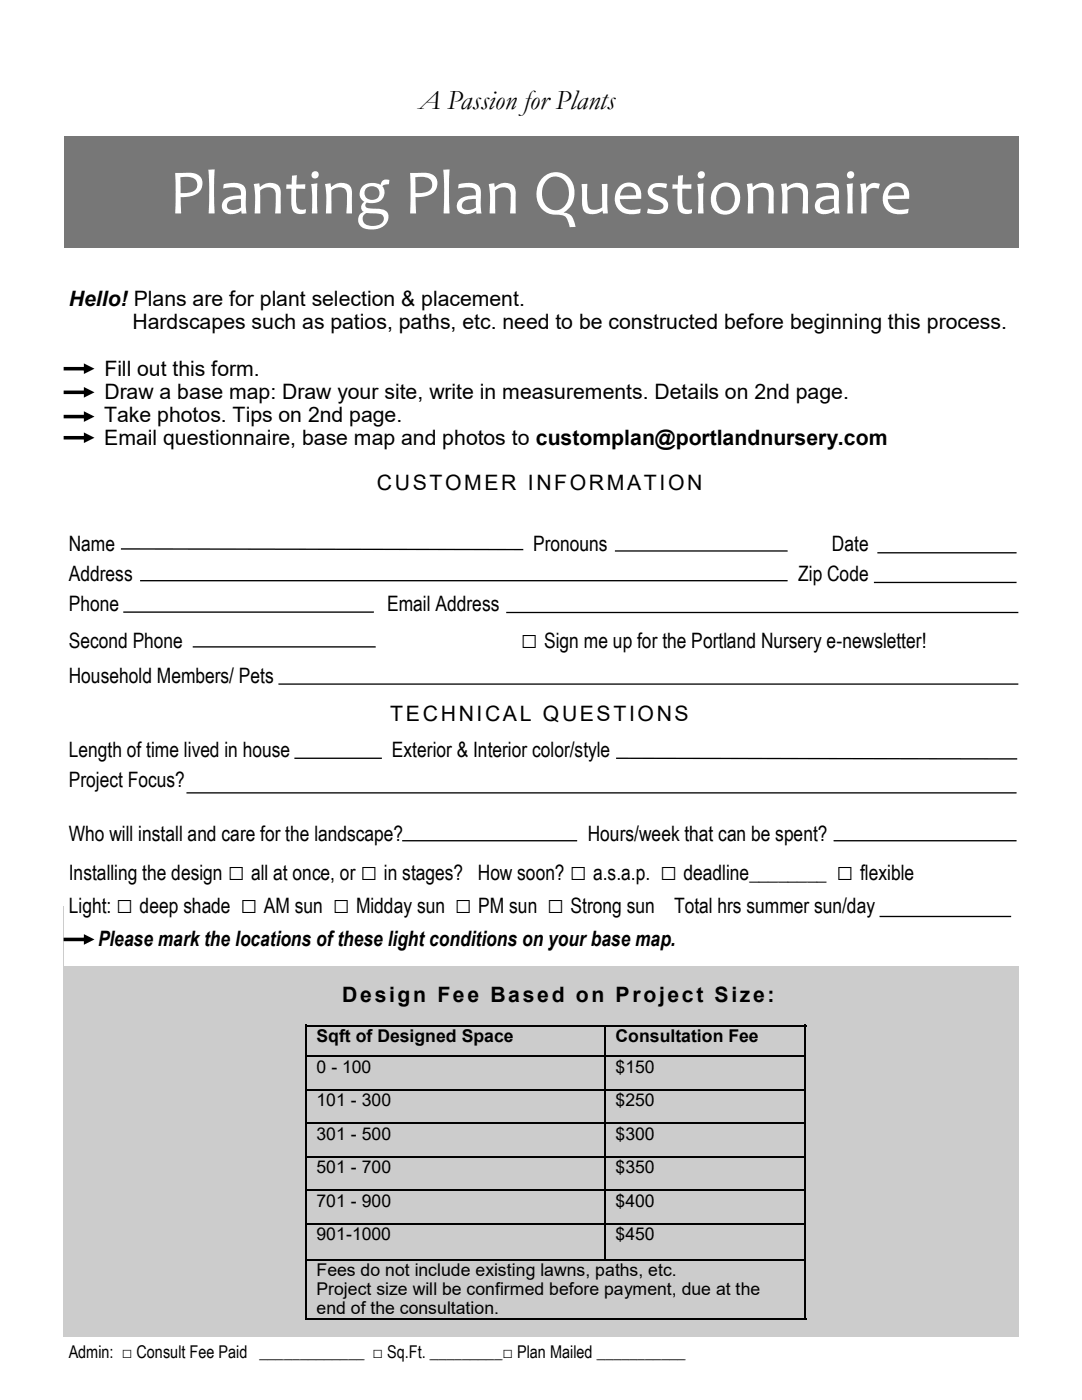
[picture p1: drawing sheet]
<svg xmlns="http://www.w3.org/2000/svg" width="216mm" height="279mm" viewBox="0 0 216 279" stroke-linecap="round" stroke-linejoin="round" font-family="sans-serif">
<defs><g id="words">
<text font-size="12.7" fill="#fff" x="33.8" y="42.6">Planting Plan Questionnaire</text>
<g font-size="5.6">
<text x="83.6" y="21.7">A Passion for Plants</text>
<text x="103.9" y="129.4">□</text>
<text x="45.4" y="175.5">□</text>
<text x="71.9" y="175.5">□</text>
<text x="113.7" y="175.5">□</text>
<text x="131.7" y="175.5">□</text>
<text x="166.9" y="175.5">□</text>
<text x="23.2" y="182.1">□</text>
<text x="48" y="182.1">□</text>
<text x="66.4" y="182.1">□</text>
<text x="90.8" y="182.1">□</text>
<text x="109.2" y="182.1">□</text>
</g>
<g font-size="4.2">
<text x="13.7" y="61.1">Hello! Plans are for plant selection &amp; placement.</text>
<text x="26.4" y="65.8">Hardscapes such as patios, paths, etc. need to be constructed before beginning this process.</text>
<text x="20.8" y="75">Fill out this form.</text>
<text x="20.8" y="79.6">Draw a base map: Draw your site, write in measurements. Details on 2nd page.</text>
<text x="20.8" y="84.2">Take photos. Tips on 2nd page.</text>
<text x="20.8" y="88.8">Email questionnaire, base map and photos to customplan@portlandnursery.com</text>
<text x="75.2" y="97.8">CUSTOMER INFORMATION</text>
<text x="13.7" y="109.9">Name</text>
<text x="106.4" y="109.9">Pronouns</text>
<text x="166" y="109.9">Date</text>
<text x="13.7" y="116">Address</text>
<text x="159.3" y="116">Zip Code</text>
<text x="13.7" y="122">Phone</text>
<text x="77.2" y="122">Email Address</text>
<text x="13.7" y="129.4">Second Phone</text>
<text x="108.6" y="129.4">Sign me up for the Portland Nursery e-newsletter!</text>
<text x="13.7" y="136.2">Household Members/ Pets</text>
<text x="77.9" y="143.9">TECHNICAL QUESTIONS</text>
<text x="13.7" y="151">Length of time lived in house</text>
<text x="78.2" y="151">Exterior &amp; Interior color/style</text>
<text x="13.7" y="157">Project Focus?</text>
<text x="13.7" y="167.8">Who will install and care for the landscape?</text>
<text x="117.3" y="167.8">Hours/week that can be spent?</text>
<text x="13.7" y="175.5">Installing the design</text>
<text x="50.1" y="175.5">all at once, or</text>
<text x="76.6" y="175.5">in stages? How soon?</text>
<text x="118.3" y="175.5">a.s.a.p.</text>
<text x="136.4" y="175.5">deadline________</text>
<text x="171.6" y="175.5">flexible</text>
<text x="13.7" y="182.1">Light:</text>
<text x="27.9" y="182.1">deep shade</text>
<text x="52.7" y="182.1">AM sun</text>
<text x="71" y="182.1">Midday sun</text>
<text x="95.4" y="182.1">PM sun</text>
<text x="113.9" y="182.1">Strong sun</text>
<text x="134.5" y="182.1">Total hrs summer sun/day</text>
<text x="19.6" y="188.8">Please mark the locations of these light conditions on your base map.</text>
<text x="68.3" y="199.9">Design Fee Based on Project Size:</text>
</g>
<g font-size="3.5">
<text x="63.2" y="207.9">Sqft of Designed Space</text>
<text x="122.8" y="207.9">Consultation Fee</text>
<text x="63.2" y="214.1">0 - 100</text>
<text x="122.8" y="214.1">$150</text>
<text x="63.2" y="220.8">101 - 300</text>
<text x="122.8" y="220.8">$250</text>
<text x="63.2" y="227.5">301 - 500</text>
<text x="122.8" y="227.5">$300</text>
<text x="63.2" y="234.1">501 - 700</text>
<text x="122.8" y="234.1">$350</text>
<text x="63.2" y="240.8">701 - 900</text>
<text x="122.8" y="240.8">$400</text>
<text x="63.2" y="247.5">901-1000</text>
<text x="122.8" y="247.5">$450</text>
<text x="63.2" y="254.6">Fees do not include existing lawns, paths, etc.</text>
<text x="63.2" y="258.5">Project size will be confirmed before payment, due at the</text>
<text x="63.2" y="262.3">end of the consultation.</text>
<text x="13.7" y="271">Admin: □ Consult Fee Paid _____________ □ Sq.Ft. _________□ Plan Mailed ___________</text>
</g>
</g></defs>
<g fill="#777">
<path d="M12.7 27.1h190.5v22.3h-190.5z" fill-rule="evenodd"/>
<path d="M12.7 27.2h190.5v22.3h-190.5z" fill-rule="evenodd"/>
</g>
<path d="M12.7 181h190.5v85.7h-190.5z" fill-rule="evenodd" fill="#ccc"/>
<path d="M12.7 181h190.5v85.7h-190.5z" fill="none" stroke="#ccc" stroke-width=".71" stroke-linecap="butt"/>
<path d="M12.7 93h190.5v99.8h-190.5z" fill-rule="evenodd" fill="#fff"/>
<g fill="none" stroke="#000" stroke-width=".26">
<path d="M24.1 109.6l80.3 .1M28 115.9h129.2M122.7 110h34.5M174.4 116.2h28.4M175.1 110.3h27.7M24.6 122.2h50M38.5 129.1h36.5M55.6 136.5h147.6M101 122.2h102.2M37.2 158.2h165.6M58.7 151.3h17.5M122.9 151.3l80.1 .2"/>
<path d="M80.2 167.8h35M166.3 167.8h36.5M175.5 182.9h26.3"/>
</g>
<path d="M60.9 204.7h100M61.1 204.5v58.6M61.3 210.8h99.2M61.3 217.5h99.2M120.7 204.9v46.3M160.7 204.5v58.6M61.3 237.6h99.2M61.3 224.2h99.2M61.3 230.9h99.2M61.3 244.3h99.2M61.3 251.4h99.2M60.9 263.2h100" fill="none" stroke="#000" stroke-width=".38"/>
<g fill="#000">
<path d="M12.7 73.2h4.4v.7h-4.4zM16.7 72.5l2.2 1.1-2.2 1z"/>
<path d="M12.7 77.9h4.4v.7h-4.4zM16.7 77.2l2.2 1.1-2.2 1.1z"/>
<path d="M12.7 82.8h4.4v.7h-4.4zM16.7 82.1l2.2 1-2.2 1.1z"/>
<path d="M12.7 87h4.4v.7h-4.4zM16.7 86.3l2.2 1.1-2.2 1z"/>
<path d="M12.7 187.1h4.4v.7h-4.4zM16.7 186.4l2.2 1.1-2.2 1z"/>
</g>
<use href="#words"/>
</svg>
